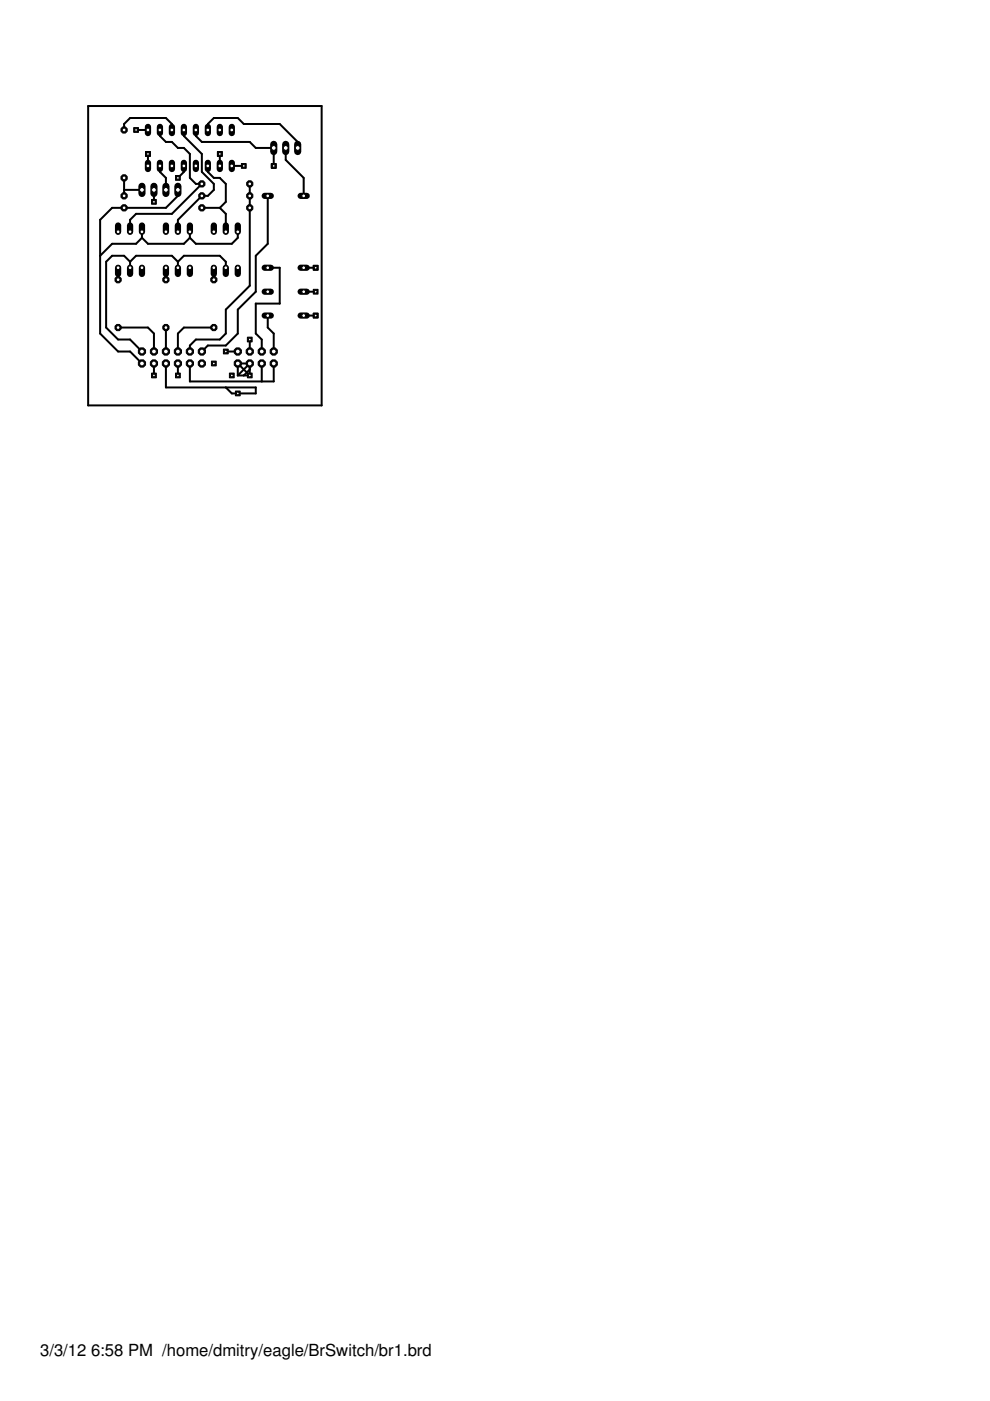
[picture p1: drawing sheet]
<svg xmlns="http://www.w3.org/2000/svg" width="210mm" height="297mm" viewBox="0 0 210 297" stroke-linecap="round" stroke-linejoin="round" font-family="sans-serif">
<defs><g id="words">
<g font-size="3.5">
<text x="8.5" y="287.5">3/3/12</text>
<text x="19.3" y="287.5">6:58 PM /home/dmitry/eagle/BrSwitch/br1.brd</text>
</g>
</g></defs>
<g fill="#000" stroke="#000" stroke-width=".42">
<path d="M18.7 22.5v63.5zM26.3 26.3v1.3zM26.3 26.3l1.3-1.3zM27.6 25h7.6zM28.8 27.6h2.6zM31.4 32.6v2.6zM33.9 27.6v1.2zM33.9 35.2v1.2zM33.9 28.8l1.3 1.3zM35.2 25l1.2 1.3zM33.9 36.4l1.3 1.3zM35.2 30.1h1.2z"/>
<path d="M36.4 26.3v1.3zM37.7 37.7l1.3-1.3zM36.4 30.1l1.3 1.3zM39 35.2v1.2zM39 27.6v1.2zM37.7 31.4h1.3zM40.3 32.6v5.1zM39 31.4l1.3 1.2zM41.5 27.6v1.2zM40.3 37.7l1.2 1.3zM41.5 28.8l1.3 1.3zM42.8 30.1h10.2z"/>
<path d="M42.8 32.6v3.8zM39 28.8l3.8 3.8zM41.5 39h1.3zM44.1 26.3l1.2-1.3zM44.1 26.3v1.3zM44.1 35.2v1.2zM45.3 25h5.1zM44.1 36.4l1.2 1.3zM42.8 36.4l2.5 2.6zM45.3 37.7h1.3zM46.6 32.6v2.6zM46.6 37.7l1.3 1.3z"/>
<path d="M49.1 35.2h2.6zM50.4 25l1.3 1.3zM51.7 26.3h7.6zM53 30.1l1.2 1.3zM54.2 31.4h3.8zM58 31.4v3.8zM59.3 26.3l3.8 3.8zM60.6 31.4v2.5zM63.1 30.1v1.3zM60.6 33.9l3.8 3.8zM18.7 22.5h49.5zM21.2 54.2l2.6-2.5z"/>
<path d="M21.2 46.6l2.6-2.5zM21.2 46.6v7.6zM23.8 54.2l-1.3 1.3zM23.8 54.2h2.5zM23.8 51.7h5zM23.8 44.1h2.5zM25 56.8v2.5zM26.3 54.2l1.3 1.3zM26.3 44.1h8.9zM26.3 37.7v2.6zM26.3 40.3v1.2zM26.3 40.3h3.8z"/>
<path d="M27.6 55.5v1.3zM27.6 55.5l1.2-1.3zM27.6 46.6l1.2-1.3zM27.6 46.6v2.5zM28.8 54.2h7.6zM30.1 50.4l-1.3 1.3zM28.8 45.3h7.6zM30.1 49.1v1.3zM30.1 50.4l1.3 1.3zM31.4 51.7h7.6zM32.6 40.3v2.5zM35.2 56.8v2.5z"/>
<path d="M35.2 44.1l2.5-2.6zM35.2 37.7v2.6zM36.4 54.2l1.3 1.3zM36.4 45.3l6.4-6.3zM37.7 55.5v1.3zM37.7 55.5l1.3-1.3zM37.7 40.3v1.2zM37.7 46.6v2.5zM37.7 46.6l5.1-5.1zM39 54.2h7.6zM39 51.7l1.3-1.3zM40.3 49.1v1.3z"/>
<path d="M40.3 50.4l1.2 1.3zM41.5 51.7h7.6zM42.8 44.1h3.8zM42.8 41.5h1.3zM44.1 41.5l1.2-1.2zM45.3 56.8v2.5zM45.3 39v1.3zM46.6 54.2l1.3 1.3zM46.6 44.1l1.3 1.2zM46.6 44.1l1.3-1.3zM47.9 55.5v1.3zM47.9 45.3v3.8z"/>
<path d="M47.9 39v3.8zM49.1 51.7l1.3-1.3zM50.4 49.1v1.3zM53 41.5v2.6zM53 39v2.5zM54.2 54.2l2.6-2.5zM56.8 41.5v10.2zM56.8 56.8h2.5zM64.4 37.7v3.8zM64.4 56.8h2.5zM21.2 54.2v16.5zM22.5 69.4l2.5 2.6z"/>
<path d="M22.5 55.5v13.9zM25 72h2.6zM25 69.4h6.4zM25 74.5h2.6zM21.2 70.7l3.8 3.8zM27.6 72l2.5 2.5zM27.6 74.5l2.5 2.6zM31.4 69.4l1.2 1.3zM32.6 70.7v3.8zM32.6 77.1v2.5zM35.2 69.4v5.1zM37.7 70.7l1.3-1.3z"/>
<path d="M37.7 70.7v3.8zM37.7 77.1v2.5zM39 69.4h6.3zM40.3 73.3v1.2zM40.3 73.3l1.2-1.3zM41.5 72h5.1zM42.8 74.5l1.3-1.2zM44.1 73.3h3.8zM46.6 72l1.3-1.3zM47.9 65.6v5.1zM47.9 65.6l5.1-5zM50.4 70.7l-2.5 2.6z"/>
<path d="M47.9 74.5h2.5zM50.4 65.6v5.1zM50.4 65.6l3.8-3.8zM50.4 77.1h2.6zM50.4 77.1v2.5zM53 78.3l-1.3 1.3zM50.4 79.6h1.3zM53 44.1v16.5zM53 72v2.5zM53 77.1l-2.6 2.5zM50.4 77.1l2.6 2.5zM53 77.1v2.5z"/>
<path d="M53 77.1v1.2zM51.7 79.6h1.3zM54.2 54.2v7.6zM54.2 64.4v6.3zM54.2 64.4h5.1zM55.5 72v2.5zM54.2 70.7l1.3 1.3zM55.5 77.1v3.8zM56.8 66.9v2.5zM56.8 69.4l1.2 1.3zM58 70.7v3.8zM59.3 56.8v7.6z"/>
<path d="M64.4 66.9h2.5zM64.4 61.8h2.5zM18.7 86h49.5zM35.2 77.1v5zM35.2 82.1h12.7zM40.3 77.1v3.8zM40.3 80.9h15.2zM47.9 82.1l1.2 1.3zM47.9 82.1h6.3zM49.1 83.4h1.3zM50.4 83.4h3.8zM54.2 82.1v1.3z"/>
<path d="M55.5 80.9h2.5zM58 77.1v3.8zM68.2 22.5v63.5z"/>
</g>
<path d="M63.1 30.6v1.5z" fill="#000" stroke="#000" stroke-width="1.5"/>
<circle cx="63.1" cy="31.4" r=".51" fill="#fff" stroke="#000" stroke-width=".21"/>
<path d="M60.6 30.6v1.5z" fill="#000" stroke="#000" stroke-width="1.5"/>
<circle cx="60.6" cy="31.4" r=".51" fill="#fff" stroke="#000" stroke-width=".21"/>
<path d="M58 30.6v1.5z" fill="#000" stroke="#000" stroke-width="1.5"/>
<circle cx="58" cy="31.4" r=".51" fill="#fff" stroke="#000" stroke-width=".21"/>
<path d="M45.3 56.8v1.3z" fill="#000" stroke="#000" stroke-width="1.3"/>
<circle cx="45.3" cy="56.8" r=".4" fill="#fff" stroke="#000" stroke-width=".21"/>
<path d="M47.9 56.8v1.3z" fill="#000" stroke="#000" stroke-width="1.3"/>
<circle cx="47.9" cy="56.8" r=".4" fill="#fff" stroke="#000" stroke-width=".21"/>
<path d="M47.9 47.8v1.3z" fill="#000" stroke="#000" stroke-width="1.3"/>
<circle cx="47.9" cy="49.1" r=".4" fill="#fff" stroke="#000" stroke-width=".21"/>
<path d="M45.3 47.8v1.3z" fill="#000" stroke="#000" stroke-width="1.3"/>
<circle cx="45.3" cy="49.1" r=".4" fill="#fff" stroke="#000" stroke-width=".21"/>
<path d="M50.4 56.8v1.3z" fill="#000" stroke="#000" stroke-width="1.3"/>
<circle cx="50.4" cy="56.8" r=".4" fill="#fff" stroke="#000" stroke-width=".21"/>
<path d="M50.4 47.8v1.3z" fill="#000" stroke="#000" stroke-width="1.3"/>
<circle cx="50.4" cy="49.1" r=".4" fill="#fff" stroke="#000" stroke-width=".21"/>
<path d="M56.1 41.5h1.3z" fill="#000" stroke="#000" stroke-width="1.3"/>
<circle cx="56.8" cy="41.5" r=".4" fill="#fff" stroke="#000" stroke-width=".21"/>
<path d="M56.1 56.8h1.3z" fill="#000" stroke="#000" stroke-width="1.3"/>
<circle cx="56.8" cy="56.8" r=".4" fill="#fff" stroke="#000" stroke-width=".21"/>
<path d="M56.1 61.8h1.3z" fill="#000" stroke="#000" stroke-width="1.3"/>
<circle cx="56.8" cy="61.8" r=".4" fill="#fff" stroke="#000" stroke-width=".21"/>
<path d="M56.1 66.9h1.3z" fill="#000" stroke="#000" stroke-width="1.3"/>
<circle cx="56.8" cy="66.9" r=".4" fill="#fff" stroke="#000" stroke-width=".21"/>
<path d="M63.7 66.9h1.3z" fill="#000" stroke="#000" stroke-width="1.3"/>
<circle cx="64.4" cy="66.9" r=".4" fill="#fff" stroke="#000" stroke-width=".21"/>
<path d="M63.7 61.8h1.3z" fill="#000" stroke="#000" stroke-width="1.3"/>
<circle cx="64.4" cy="61.8" r=".4" fill="#fff" stroke="#000" stroke-width=".21"/>
<path d="M63.7 56.8h1.3z" fill="#000" stroke="#000" stroke-width="1.3"/>
<circle cx="64.4" cy="56.8" r=".4" fill="#fff" stroke="#000" stroke-width=".21"/>
<path d="M63.7 41.5h1.3z" fill="#000" stroke="#000" stroke-width="1.3"/>
<circle cx="64.4" cy="41.5" r=".4" fill="#fff" stroke="#000" stroke-width=".21"/>
<circle cx="45.3" cy="59.3" r=".71" fill="#000" stroke="#000" stroke-width=".21"/>
<circle cx="45.3" cy="59.3" r=".4" fill="#fff" stroke="#000" stroke-width=".21"/>
<circle cx="45.3" cy="69.4" r=".71" fill="#000" stroke="#000" stroke-width=".21"/>
<circle cx="45.3" cy="69.4" r=".4" fill="#fff" stroke="#000" stroke-width=".21"/>
<circle cx="53" cy="44.1" r=".71" fill="#000" stroke="#000" stroke-width=".21"/>
<circle cx="53" cy="44.1" r=".4" fill="#fff" stroke="#000" stroke-width=".21"/>
<circle cx="42.8" cy="44.1" r=".71" fill="#000" stroke="#000" stroke-width=".21"/>
<circle cx="42.8" cy="44.1" r=".4" fill="#fff" stroke="#000" stroke-width=".21"/>
<path d="M31.4 34.5v1.3z" fill="#000" stroke="#000" stroke-width="1.3"/>
<circle cx="31.4" cy="35.2" r=".4" fill="#fff" stroke="#000" stroke-width=".21"/>
<path d="M33.9 34.5v1.3z" fill="#000" stroke="#000" stroke-width="1.3"/>
<circle cx="33.9" cy="35.2" r=".4" fill="#fff" stroke="#000" stroke-width=".21"/>
<path d="M46.6 34.5v1.3z" fill="#000" stroke="#000" stroke-width="1.3"/>
<circle cx="46.6" cy="35.2" r=".4" fill="#fff" stroke="#000" stroke-width=".21"/>
<path d="M49.1 34.5v1.3z" fill="#000" stroke="#000" stroke-width="1.3"/>
<circle cx="49.1" cy="35.2" r=".4" fill="#fff" stroke="#000" stroke-width=".21"/>
<path d="M36.4 34.5v1.3z" fill="#000" stroke="#000" stroke-width="1.3"/>
<circle cx="36.4" cy="35.2" r=".4" fill="#fff" stroke="#000" stroke-width=".21"/>
<path d="M39 34.5v1.3z" fill="#000" stroke="#000" stroke-width="1.3"/>
<circle cx="39" cy="35.2" r=".4" fill="#fff" stroke="#000" stroke-width=".21"/>
<path d="M44.1 34.5v1.3z" fill="#000" stroke="#000" stroke-width="1.3"/>
<circle cx="44.1" cy="35.2" r=".4" fill="#fff" stroke="#000" stroke-width=".21"/>
<path d="M41.5 34.5v1.3z" fill="#000" stroke="#000" stroke-width="1.3"/>
<circle cx="41.5" cy="35.2" r=".4" fill="#fff" stroke="#000" stroke-width=".21"/>
<path d="M49.1 26.9v1.3z" fill="#000" stroke="#000" stroke-width="1.3"/>
<circle cx="49.1" cy="27.6" r=".4" fill="#fff" stroke="#000" stroke-width=".21"/>
<path d="M46.6 26.9v1.3z" fill="#000" stroke="#000" stroke-width="1.3"/>
<circle cx="46.6" cy="27.6" r=".4" fill="#fff" stroke="#000" stroke-width=".21"/>
<path d="M44.1 26.9v1.3z" fill="#000" stroke="#000" stroke-width="1.3"/>
<circle cx="44.1" cy="27.6" r=".4" fill="#fff" stroke="#000" stroke-width=".21"/>
<path d="M41.5 26.9v1.3z" fill="#000" stroke="#000" stroke-width="1.3"/>
<circle cx="41.5" cy="27.6" r=".4" fill="#fff" stroke="#000" stroke-width=".21"/>
<path d="M39 26.9v1.3z" fill="#000" stroke="#000" stroke-width="1.3"/>
<circle cx="39" cy="27.6" r=".4" fill="#fff" stroke="#000" stroke-width=".21"/>
<path d="M36.4 26.9v1.3z" fill="#000" stroke="#000" stroke-width="1.3"/>
<circle cx="36.4" cy="27.6" r=".4" fill="#fff" stroke="#000" stroke-width=".21"/>
<path d="M33.9 26.9v1.3z" fill="#000" stroke="#000" stroke-width="1.3"/>
<circle cx="33.9" cy="27.6" r=".4" fill="#fff" stroke="#000" stroke-width=".21"/>
<path d="M31.4 26.9v1.3z" fill="#000" stroke="#000" stroke-width="1.3"/>
<circle cx="31.4" cy="27.6" r=".4" fill="#fff" stroke="#000" stroke-width=".21"/>
<path d="M35.2 56.8v1.3z" fill="#000" stroke="#000" stroke-width="1.3"/>
<circle cx="35.2" cy="56.8" r=".4" fill="#fff" stroke="#000" stroke-width=".21"/>
<path d="M37.7 56.8v1.3z" fill="#000" stroke="#000" stroke-width="1.3"/>
<circle cx="37.7" cy="56.8" r=".4" fill="#fff" stroke="#000" stroke-width=".21"/>
<path d="M37.7 47.8v1.3z" fill="#000" stroke="#000" stroke-width="1.3"/>
<circle cx="37.7" cy="49.1" r=".4" fill="#fff" stroke="#000" stroke-width=".21"/>
<path d="M35.2 47.8v1.3z" fill="#000" stroke="#000" stroke-width="1.3"/>
<circle cx="35.2" cy="49.1" r=".4" fill="#fff" stroke="#000" stroke-width=".21"/>
<path d="M40.3 56.8v1.3z" fill="#000" stroke="#000" stroke-width="1.3"/>
<circle cx="40.3" cy="56.8" r=".4" fill="#fff" stroke="#000" stroke-width=".21"/>
<path d="M40.3 47.8v1.3z" fill="#000" stroke="#000" stroke-width="1.3"/>
<circle cx="40.3" cy="49.1" r=".4" fill="#fff" stroke="#000" stroke-width=".21"/>
<path d="M25 56.8v1.3z" fill="#000" stroke="#000" stroke-width="1.3"/>
<circle cx="25" cy="56.8" r=".4" fill="#fff" stroke="#000" stroke-width=".21"/>
<path d="M27.6 56.8v1.3z" fill="#000" stroke="#000" stroke-width="1.3"/>
<circle cx="27.6" cy="56.8" r=".4" fill="#fff" stroke="#000" stroke-width=".21"/>
<path d="M27.6 47.8v1.3z" fill="#000" stroke="#000" stroke-width="1.3"/>
<circle cx="27.6" cy="49.1" r=".4" fill="#fff" stroke="#000" stroke-width=".21"/>
<path d="M25 47.8v1.3z" fill="#000" stroke="#000" stroke-width="1.3"/>
<circle cx="25" cy="49.1" r=".4" fill="#fff" stroke="#000" stroke-width=".21"/>
<path d="M30.1 56.8v1.3z" fill="#000" stroke="#000" stroke-width="1.3"/>
<circle cx="30.1" cy="56.8" r=".4" fill="#fff" stroke="#000" stroke-width=".21"/>
<path d="M30.1 47.8v1.3z" fill="#000" stroke="#000" stroke-width="1.3"/>
<circle cx="30.1" cy="49.1" r=".4" fill="#fff" stroke="#000" stroke-width=".21"/>
<circle cx="35.2" cy="59.3" r=".71" fill="#000" stroke="#000" stroke-width=".21"/>
<circle cx="35.2" cy="59.3" r=".4" fill="#fff" stroke="#000" stroke-width=".21"/>
<circle cx="35.2" cy="69.4" r=".71" fill="#000" stroke="#000" stroke-width=".21"/>
<circle cx="35.2" cy="69.4" r=".4" fill="#fff" stroke="#000" stroke-width=".21"/>
<circle cx="25" cy="59.3" r=".71" fill="#000" stroke="#000" stroke-width=".21"/>
<circle cx="25" cy="59.3" r=".4" fill="#fff" stroke="#000" stroke-width=".21"/>
<circle cx="25" cy="69.4" r=".71" fill="#000" stroke="#000" stroke-width=".21"/>
<circle cx="25" cy="69.4" r=".4" fill="#fff" stroke="#000" stroke-width=".21"/>
<circle cx="53" cy="41.5" r=".71" fill="#000" stroke="#000" stroke-width=".21"/>
<circle cx="53" cy="41.5" r=".4" fill="#fff" stroke="#000" stroke-width=".21"/>
<circle cx="42.8" cy="41.5" r=".71" fill="#000" stroke="#000" stroke-width=".21"/>
<circle cx="42.8" cy="41.5" r=".4" fill="#fff" stroke="#000" stroke-width=".21"/>
<circle cx="53" cy="39" r=".71" fill="#000" stroke="#000" stroke-width=".21"/>
<circle cx="53" cy="39" r=".4" fill="#fff" stroke="#000" stroke-width=".21"/>
<circle cx="42.8" cy="39" r=".71" fill="#000" stroke="#000" stroke-width=".21"/>
<circle cx="42.8" cy="39" r=".4" fill="#fff" stroke="#000" stroke-width=".21"/>
<circle cx="26.3" cy="41.5" r=".71" fill="#000" stroke="#000" stroke-width=".21"/>
<circle cx="26.3" cy="41.5" r=".4" fill="#fff" stroke="#000" stroke-width=".21"/>
<circle cx="26.3" cy="44.1" r=".71" fill="#000" stroke="#000" stroke-width=".21"/>
<circle cx="26.3" cy="44.1" r=".4" fill="#fff" stroke="#000" stroke-width=".21"/>
<circle cx="58" cy="74.5" r=".83" fill="#000" stroke="#000" stroke-width=".21"/>
<circle cx="58" cy="74.5" r=".51" fill="#fff" stroke="#000" stroke-width=".21"/>
<circle cx="58" cy="77.1" r=".83" fill="#000" stroke="#000" stroke-width=".21"/>
<circle cx="58" cy="77.1" r=".51" fill="#fff" stroke="#000" stroke-width=".21"/>
<circle cx="55.5" cy="74.5" r=".83" fill="#000" stroke="#000" stroke-width=".21"/>
<circle cx="55.5" cy="74.5" r=".51" fill="#fff" stroke="#000" stroke-width=".21"/>
<circle cx="55.5" cy="77.1" r=".83" fill="#000" stroke="#000" stroke-width=".21"/>
<circle cx="55.5" cy="77.1" r=".51" fill="#fff" stroke="#000" stroke-width=".21"/>
<circle cx="53" cy="74.5" r=".83" fill="#000" stroke="#000" stroke-width=".21"/>
<circle cx="53" cy="74.5" r=".51" fill="#fff" stroke="#000" stroke-width=".21"/>
<circle cx="53" cy="77.1" r=".83" fill="#000" stroke="#000" stroke-width=".21"/>
<circle cx="53" cy="77.1" r=".51" fill="#fff" stroke="#000" stroke-width=".21"/>
<circle cx="50.4" cy="74.5" r=".83" fill="#000" stroke="#000" stroke-width=".21"/>
<circle cx="50.4" cy="74.5" r=".51" fill="#fff" stroke="#000" stroke-width=".21"/>
<circle cx="50.4" cy="77.1" r=".83" fill="#000" stroke="#000" stroke-width=".21"/>
<circle cx="50.4" cy="77.1" r=".51" fill="#fff" stroke="#000" stroke-width=".21"/>
<circle cx="26.3" cy="37.7" r=".71" fill="#000" stroke="#000" stroke-width=".21"/>
<circle cx="26.3" cy="37.7" r=".4" fill="#fff" stroke="#000" stroke-width=".21"/>
<circle cx="26.3" cy="27.6" r=".71" fill="#000" stroke="#000" stroke-width=".21"/>
<circle cx="26.3" cy="27.6" r=".4" fill="#fff" stroke="#000" stroke-width=".21"/>
<circle cx="42.8" cy="74.5" r=".83" fill="#000" stroke="#000" stroke-width=".21"/>
<circle cx="42.8" cy="74.5" r=".51" fill="#fff" stroke="#000" stroke-width=".21"/>
<circle cx="42.8" cy="77.1" r=".83" fill="#000" stroke="#000" stroke-width=".21"/>
<circle cx="42.8" cy="77.1" r=".51" fill="#fff" stroke="#000" stroke-width=".21"/>
<circle cx="40.3" cy="74.5" r=".83" fill="#000" stroke="#000" stroke-width=".21"/>
<circle cx="40.3" cy="74.5" r=".51" fill="#fff" stroke="#000" stroke-width=".21"/>
<circle cx="40.3" cy="77.1" r=".83" fill="#000" stroke="#000" stroke-width=".21"/>
<circle cx="40.3" cy="77.1" r=".51" fill="#fff" stroke="#000" stroke-width=".21"/>
<circle cx="37.7" cy="74.5" r=".83" fill="#000" stroke="#000" stroke-width=".21"/>
<circle cx="37.7" cy="74.5" r=".51" fill="#fff" stroke="#000" stroke-width=".21"/>
<circle cx="37.7" cy="77.1" r=".83" fill="#000" stroke="#000" stroke-width=".21"/>
<circle cx="37.7" cy="77.1" r=".51" fill="#fff" stroke="#000" stroke-width=".21"/>
<circle cx="35.2" cy="74.5" r=".83" fill="#000" stroke="#000" stroke-width=".21"/>
<circle cx="35.2" cy="74.5" r=".51" fill="#fff" stroke="#000" stroke-width=".21"/>
<circle cx="35.2" cy="77.1" r=".83" fill="#000" stroke="#000" stroke-width=".21"/>
<circle cx="35.2" cy="77.1" r=".51" fill="#fff" stroke="#000" stroke-width=".21"/>
<circle cx="32.6" cy="74.5" r=".83" fill="#000" stroke="#000" stroke-width=".21"/>
<circle cx="32.6" cy="74.5" r=".51" fill="#fff" stroke="#000" stroke-width=".21"/>
<circle cx="32.6" cy="77.1" r=".83" fill="#000" stroke="#000" stroke-width=".21"/>
<circle cx="32.6" cy="77.1" r=".51" fill="#fff" stroke="#000" stroke-width=".21"/>
<circle cx="30.1" cy="74.5" r=".83" fill="#000" stroke="#000" stroke-width=".21"/>
<circle cx="30.1" cy="74.5" r=".51" fill="#fff" stroke="#000" stroke-width=".21"/>
<circle cx="30.1" cy="77.1" r=".83" fill="#000" stroke="#000" stroke-width=".21"/>
<circle cx="30.1" cy="77.1" r=".51" fill="#fff" stroke="#000" stroke-width=".21"/>
<path d="M30.1 39.5v1.5z" fill="#000" stroke="#000" stroke-width="1.5"/>
<circle cx="30.1" cy="40.3" r=".51" fill="#fff" stroke="#000" stroke-width=".21"/>
<path d="M32.6 39.5v1.5z" fill="#000" stroke="#000" stroke-width="1.5"/>
<circle cx="32.6" cy="40.3" r=".51" fill="#fff" stroke="#000" stroke-width=".21"/>
<path d="M35.2 39.5v1.5z" fill="#000" stroke="#000" stroke-width="1.5"/>
<circle cx="35.2" cy="40.3" r=".51" fill="#fff" stroke="#000" stroke-width=".21"/>
<path d="M37.7 39.5v1.5z" fill="#000" stroke="#000" stroke-width="1.5"/>
<circle cx="37.7" cy="40.3" r=".51" fill="#fff" stroke="#000" stroke-width=".21"/>
<path d="M51.2 34.7h1v1h-1z" fill="#000" stroke="#000" stroke-width=".21"/>
<circle cx="51.7" cy="35.2" r=".3" fill="#fff" stroke="#000" stroke-width=".21"/>
<path d="M28.3 27.1h1.1v1h-1.1z" fill="#000" stroke="#000" stroke-width=".21"/>
<circle cx="28.8" cy="27.6" r=".3" fill="#fff" stroke="#000" stroke-width=".21"/>
<path d="M57.5 34.7h1v1h-1z" fill="#000" stroke="#000" stroke-width=".21"/>
<circle cx="58" cy="35.2" r=".3" fill="#fff" stroke="#000" stroke-width=".21"/>
<path d="M30.9 32.1h1v1h-1z" fill="#000" stroke="#000" stroke-width=".21"/>
<circle cx="31.4" cy="32.6" r=".3" fill="#fff" stroke="#000" stroke-width=".21"/>
<path d="M46.1 32.1h1v1h-1z" fill="#000" stroke="#000" stroke-width=".21"/>
<circle cx="46.6" cy="32.6" r=".3" fill="#fff" stroke="#000" stroke-width=".21"/>
<path d="M66.4 56.3h1v1h-1z" fill="#000" stroke="#000" stroke-width=".21"/>
<circle cx="66.9" cy="56.8" r=".3" fill="#fff" stroke="#000" stroke-width=".21"/>
<path d="M66.4 66.4h1v1h-1z" fill="#000" stroke="#000" stroke-width=".21"/>
<circle cx="66.9" cy="66.9" r=".3" fill="#fff" stroke="#000" stroke-width=".21"/>
<path d="M49.9 82.9h1v1h-1z" fill="#000" stroke="#000" stroke-width=".21"/>
<circle cx="50.4" cy="83.4" r=".3" fill="#fff" stroke="#000" stroke-width=".21"/>
<path d="M52.5 79.1h1v1h-1z" fill="#000" stroke="#000" stroke-width=".21"/>
<circle cx="53" cy="79.6" r=".3" fill="#fff" stroke="#000" stroke-width=".21"/>
<path d="M30.9 32.1h1v1h-1z" fill="#000" stroke="#000" stroke-width=".21"/>
<circle cx="31.4" cy="32.6" r=".3" fill="#fff" stroke="#000" stroke-width=".21"/>
<path d="M46.1 32.1h1v1h-1z" fill="#000" stroke="#000" stroke-width=".21"/>
<circle cx="46.6" cy="32.6" r=".3" fill="#fff" stroke="#000" stroke-width=".21"/>
<path d="M32.1 42.3h1v1h-1z" fill="#000" stroke="#000" stroke-width=".21"/>
<circle cx="32.6" cy="42.8" r=".3" fill="#fff" stroke="#000" stroke-width=".21"/>
<path d="M37.2 37.2h1v1h-1z" fill="#000" stroke="#000" stroke-width=".21"/>
<circle cx="37.7" cy="37.7" r=".3" fill="#fff" stroke="#000" stroke-width=".21"/>
<path d="M48.6 79.1h1.1v1h-1.1z" fill="#000" stroke="#000" stroke-width=".21"/>
<circle cx="49.1" cy="79.6" r=".3" fill="#fff" stroke="#000" stroke-width=".21"/>
<path d="M37.2 79.1h1v1h-1z" fill="#000" stroke="#000" stroke-width=".21"/>
<circle cx="37.7" cy="79.6" r=".3" fill="#fff" stroke="#000" stroke-width=".21"/>
<path d="M44.8 76.6h1v1h-1z" fill="#000" stroke="#000" stroke-width=".21"/>
<circle cx="45.3" cy="77.1" r=".3" fill="#fff" stroke="#000" stroke-width=".21"/>
<path d="M32.1 79.1h1v1h-1z" fill="#000" stroke="#000" stroke-width=".21"/>
<circle cx="32.6" cy="79.6" r=".3" fill="#fff" stroke="#000" stroke-width=".21"/>
<path d="M52.5 71.5h1v1h-1z" fill="#000" stroke="#000" stroke-width=".21"/>
<circle cx="53" cy="72" r=".3" fill="#fff" stroke="#000" stroke-width=".21"/>
<path d="M47.4 74h1v1h-1z" fill="#000" stroke="#000" stroke-width=".21"/>
<circle cx="47.9" cy="74.5" r=".3" fill="#fff" stroke="#000" stroke-width=".21"/>
<path d="M66.4 66.4h1v1h-1z" fill="#000" stroke="#000" stroke-width=".21"/>
<circle cx="66.9" cy="66.9" r=".3" fill="#fff" stroke="#000" stroke-width=".21"/>
<path d="M66.4 61.3h1v1.1h-1z" fill="#000" stroke="#000" stroke-width=".21"/>
<circle cx="66.9" cy="61.8" r=".3" fill="#fff" stroke="#000" stroke-width=".21"/>
<path d="M66.4 56.3h1v1h-1z" fill="#000" stroke="#000" stroke-width=".21"/>
<circle cx="66.9" cy="56.8" r=".3" fill="#fff" stroke="#000" stroke-width=".21"/>
<path d="M57.5 34.7h1v1h-1z" fill="#000" stroke="#000" stroke-width=".21"/>
<circle cx="58" cy="35.2" r=".3" fill="#fff" stroke="#000" stroke-width=".21"/>
<use href="#words"/>
</svg>
